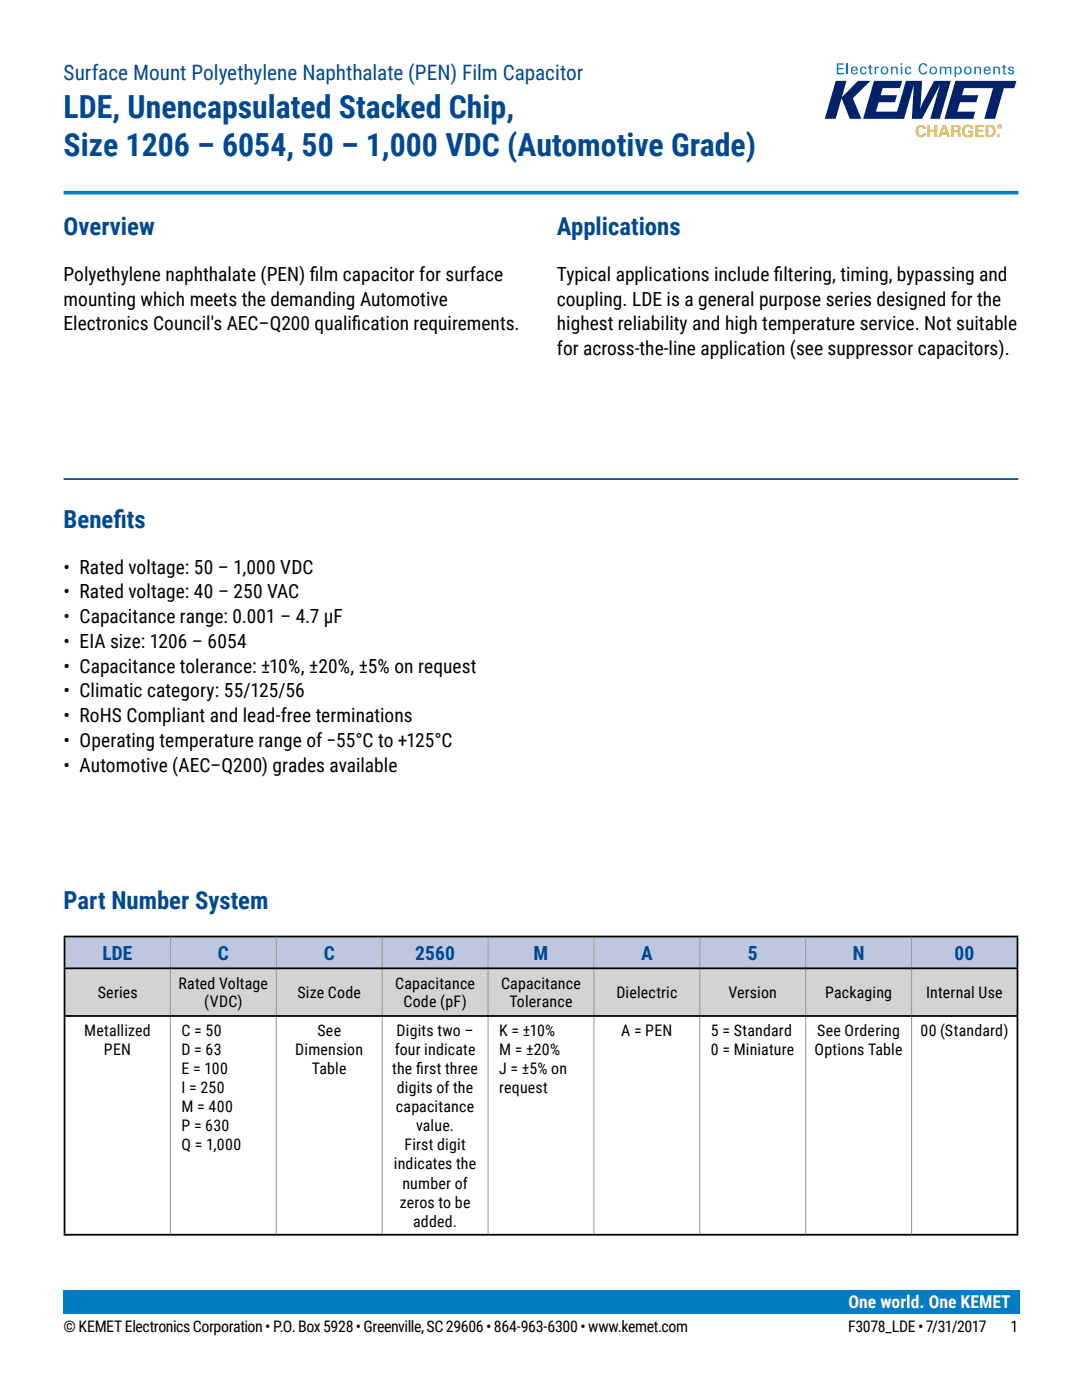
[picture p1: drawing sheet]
<svg xmlns="http://www.w3.org/2000/svg" width="216mm" height="279mm" viewBox="0 0 216 279" stroke-linecap="round" stroke-linejoin="round" font-family="sans-serif">
<defs><g id="words">
<g font-size="6.3" fill="#004990">
<text x="12.7" y="23.5">LDE, Unencapsulated Stacked Chip,</text>
<text x="12.7" y="31.1">Size 1206 – 6054, 50 – 1,000 VDC (Automotive Grade)</text>
</g>
<g font-size="4.9" fill="#004990">
<text x="12.7" y="46.9">Overview</text>
<text x="111.1" y="46.9">Applications</text>
<text x="12.7" y="105.3">Benef</text>
<text x="22.6" y="105.3">its</text>
<text x="12.7" y="181.5">Part Number System</text>
</g>
<text font-size="4.2" fill="#004990" x="12.7" y="15.9">Surface Mount Polyethylene Naphthalate (PEN) Film Capacitor</text>
<g font-size="3.9">
<text x="12.7" y="56.1">Polyethylene naphthalate (PEN) f</text>
<text x="61.8" y="56.1">ilm capacitor for surface</text>
<text x="111.1" y="56.1">Typical applications include f</text>
<text x="154.4" y="56.1">iltering, timing, bypassing and</text>
<text x="12.7" y="61">mounting which meets the demanding Automotive</text>
<text x="12.7" y="65.9">Electronics Council's AEC–Q200 qualif</text>
<text x="70.2" y="65.9">ication requirements.</text>
<text x="111.1" y="61">coupling. LDE is a general purpose series designed for the</text>
<text x="111.1" y="65.9">highest reliability and high temperature service. Not suitable</text>
<text x="111.1" y="70.9">for across-the-line application (see suppressor capacitors).</text>
<text x="12.7" y="114.5">• Rated voltage: 50 – 1,000 VDC</text>
<text x="12.7" y="119.4">• Rated voltage: 40 – 250 VAC</text>
<text x="12.7" y="124.4">• Capacitance range: 0.001 – 4.7 µF</text>
<text x="12.7" y="129.3">• EIA size: 1206 – 6054</text>
<text x="12.7" y="134.2">• Capacitance tolerance: ±10%, ±20%, ±5% on request</text>
<text x="12.7" y="139.2">• Climatic category: 55/125/56</text>
<text x="12.7" y="144.1">• RoHS Compliant and lead-free terminations</text>
<text x="12.7" y="149.1">• Operating temperature range of −55°C to +125°C</text>
<text x="12.7" y="154">• Automotive (AEC–Q200) grades available</text>
</g>
<g font-size="3.9" fill="#004990">
<text x="20.4" y="191.5">LDE</text>
<text x="43.5" y="191.5">C</text>
<text x="64.6" y="191.5">C</text>
<text x="82.9" y="191.5">2560</text>
<text x="106.5" y="191.5">M</text>
<text x="127.9" y="191.5">A</text>
<text x="149.2" y="191.5">5</text>
<text x="170.1" y="191.5">N</text>
<text x="190.5" y="191.5">00</text>
</g>
<text font-size="3.5" fill="#fff" x="169.3" y="261">One world. One KEMET</text>
<g font-size="3.2">
<text x="35.6" y="197.4">Rated Voltage</text>
<text x="78.8" y="197.4">Capacitance</text>
<text x="100" y="197.4">Capacitance</text>
<text x="19.5" y="199.2">Series</text>
<text x="40.8" y="201">(VDC)</text>
<text x="59.4" y="199.2">Size Code</text>
<text x="80.5" y="201">Code (pF)</text>
<text x="101.7" y="201">Tolerance</text>
<text x="123" y="199.2">Dielectric</text>
<text x="145.4" y="199.2">Version</text>
<text x="164.6" y="199.2">Packaging</text>
<text x="184.8" y="199.2">Internal Use</text>
<text x="16.8" y="206.7">Metallized</text>
<text x="36.2" y="206.7">C = 50</text>
<text x="63.3" y="206.7">See</text>
<text x="79.1" y="206.7">Digits two –</text>
<text x="99.6" y="206.7">K = ±10%</text>
<text x="124" y="206.7">A = PEN</text>
<text x="141.9" y="206.7">5 = Standard</text>
<text x="163.1" y="206.7">See Ordering</text>
<text x="183.7" y="206.7">00 (Standard)</text>
<text x="20.7" y="210.5">PEN</text>
<text x="36.2" y="210.5">D = 63</text>
<text x="36.2" y="214.3">E = 100</text>
<text x="58.9" y="210.5">Dimension</text>
<text x="62.3" y="214.3">Table</text>
<text x="78.3" y="214.3">the frst three</text>
<text x="78.8" y="210.5">four indicate</text>
<text x="83" y="214.3">i</text>
<text x="99.6" y="210.5">M = ±20%</text>
<text x="99.6" y="214.3">J = ±5% on</text>
<text x="141.9" y="210.5">0 = Miniature</text>
<text x="162.6" y="210.5">Options Table</text>
<text x="36.2" y="218.2">I = 250</text>
<text x="36.2" y="222">M = 400</text>
<text x="79" y="222">capacitance</text>
<text x="79.2" y="218.2">digits of the</text>
<text x="99.6" y="218.2">request</text>
<text x="36.2" y="225.8">P = 630</text>
<text x="83" y="225.8">value.</text>
<text x="36.2" y="229.6">Q = 1,000</text>
<text x="78.6" y="233.4">indicates the</text>
<text x="80.7" y="229.6">First digit</text>
<text x="80.3" y="237.2">number of</text>
<text x="79.8" y="241">zeros to be</text>
<text x="82.4" y="244.8">added.</text>
<text x="12.7" y="265.9">© KEMET Electronics Corporation • P.O. Box 5928 • Greenville, SC 29606 • 864-963-6300 • www.kemet.com</text>
<text x="169.2" y="265.9">F3078_LDE • 7/31/2017</text>
<text x="201.6" y="265.9">1</text>
</g>
</g></defs>
<path d="M12.7 261.9h190.5" fill="none" stroke="#007dc3" stroke-width=".35"/>
<g fill="#022169">
<path d="M166.8 16.1h2.1l-.9 3.3 3.2-3.3h2.5l-3.5 3.5 1.7 4.1h-2.3l-1.7-4.1-1.2 4.1h-2.1z"/>
<path d="M174.4 16.1h5.6l-.4 1.5h-3.5l-.4 1.4h3.3l-.4 1.4h-3.3l-.5 1.9h4.2l1.8-6.2h3.2l-.4 5.8 .4-1.2 2.4-4.6h3.3l-2.2 7.6h-1.9l2-6.8-3.6 6.8h-2l.3-6.7-1.9 6.7h-8.2z"/>
<path d="M190.6 16.1h12.2l-.4 1.5h-2.1l-1.7 6.1h-2.2l1.8-6.1h-5.8l-.4 1.4h3.2l-.4 1.4h-3.2l-.6 1.9h3.6l-.4 1.4h-5.7z"/>
</g>
<g fill="#eeb310">
<path d="M183.1 25.2a.94 .94 0 0 1 1-.2 .94 .94 0 0 1 .6 .7h-.5l-.1-.3-.3-.1a.97 .97 0 0 0 0 1.7l.3-.2 .1-.2h.5a1.03 1.03 0 0 1-1.2 .8 1.03 1.03 0 0 1-.8-1.2l.1-.4z"/>
<path d="M185 24.9h.6v1h.9v-1h.5v2.5h-.5v-1.1h-.9v1.1h-.6z"/>
<path d="M192.2 25.4a1.11 1.11 0 0 1 1.1-.6 1.11 1.11 0 0 1 .9 .9h-.5v-.1a.65 .65 0 0 0-.9-.3 .65 .65 0 0 0-.3 .9 .79 .79 0 0 0 1.2 .8v-.5h-.5v-.4h1v1.2a1.62 1.62 0 0 1-2.2-.7v-.9z"/>
<path d="M194.7 24.9h1.6v.4h-1.1v.6h1v.4h-1v.7h1.1v.4h-1.6z"/>
<path d="M199 26.9h.4v.5h-.4z"/>
<path d="M188.4 25.4l-.3 1h.6zM188.1 24.9h.6l.9 2.5h-.6l-.1-.6h-1l-.2 .6h-.5z"/>
<path d="M190.3 25.3v.7h.5a.35 .35 0 0 0 .4-.4 .35 .35 0 0 0-.5-.3zM189.8 24.9h1a.65 .65 0 0 1 .8 .4 .65 .65 0 0 1-.4 .9 .75 .75 0 0 1 .5 .9l.1 .3h-.6l-.1-.9-.7-.1v1h-.6z"/>
<path d="M197.2 25.3v1.7a.82 .82 0 0 0 1-.9 .82 .82 0 0 0-1-.8zM196.7 25h.8a1.2 1.2 0 0 1 1.2 1.2 1.2 1.2 0 0 1-1.3 1.2h-.7z"/>
<path d="M199.4 25.1v.1h.1zM199.3 25h.3l.1 .5-.2-.2-.2 .2zM199.1 25.3a.4 .4 0 0 0 .8 0 .4 .4 0 0 0-.8 0zM199 25.3a.46 .46 0 0 1 .9 0 .46 .46 0 0 1-.9 0z"/>
</g>
<path d="M167 12.6h1.3v.3h-1v.7h1v.2h-1v.8h1.1v.2h-1.4z" fill="#0071ce"/>
<path d="M169.1 12.6v2.2" fill="none" stroke="#0071ce" stroke-width=".28"/>
<g fill="#0071ce">
<path d="M171.8 13.5a.59 .59 0 0 1 .6-.2 .59 .59 0 0 1 .5 .5h-.3l-.3-.3a.65 .65 0 0 0-.4 .6 .65 .65 0 0 0 .4 .6l.3-.4h.3a.7 .7 0 0 1-1 .5 .7 .7 0 0 1-.2-1.1z"/>
<path d="M173.5 13l.3-.1v.4h.3v.2h-.3v1.1h.3v.2l-.6-.1v-1.2h-.3v-.2h.3z"/>
<path d="M174.5 13.3h.3v.3l.2-.3h.4v.3l-.5 .1-.1 1.1h-.3z"/>
<path d="M177.8 13.3h.3v.3a.55 .55 0 0 1 .6-.3 .55 .55 0 0 1 .4 .6v.9h-.3v-1.1a.39 .39 0 0 0-.4-.2 .39 .39 0 0 0-.3 .3v1h-.3z"/>
<path d="M180.7 13.5a.59 .59 0 0 1 .7-.2 .59 .59 0 0 1 .4 .5h-.2l-.4-.3a.65 .65 0 0 0-.3 .6 .65 .65 0 0 0 .3 .6l.4-.4h.2a.7 .7 0 0 1-.9 .5 .7 .7 0 0 1-.3-1.1z"/>
<path d="M183.7 12.8a.81 .81 0 0 1 1.3 .4h-.3a.53 .53 0 0 0-.6-.4 .53 .53 0 0 0-.4 .6 .93 .93 0 0 0 .5 1.2h.3l.2-.4h.3a.89 .89 0 0 1-1.1 .6 .89 .89 0 0 1-.6-1.1v-.4z"/>
<path d="M187.5 13.3h.3v.3l.5-.3 .5 .3a.56 .56 0 0 1 .6-.3 .56 .56 0 0 1 .4 .6v.9h-.2l-.1-1.1a.38 .38 0 0 0-.4-.2 .38 .38 0 0 0-.3 .4v.9h-.3v-1.1a.37 .37 0 0 0-.6 0l-.1 1.1h-.3z"/>
<path d="M194.4 13.3h.3v.3a.55 .55 0 0 1 .7-.3 .55 .55 0 0 1 .3 .6v.9h-.2l-.1-1.1a.39 .39 0 0 0-.4-.2 .39 .39 0 0 0-.3 .3v1h-.3z"/>
<path d="M198.2 13.3h.3v.3a.55 .55 0 0 1 .6-.3 .55 .55 0 0 1 .4 .6v.9h-.3v-1.1a.39 .39 0 0 0-.4-.2 .39 .39 0 0 0-.3 .3v1h-.3z"/>
<path d="M200.2 13l.3-.1v.4h.3v.2h-.3v1.1h.3v.2l-.6-.1v-1.2h-.3v-.2h.3z"/>
<path d="M201.2 13.5a.65 .65 0 0 1 1.1 .2h-.3a.28 .28 0 0 0-.3-.2 .28 .28 0 0 0-.2 .3l.8 .4a.6 .6 0 0 1-.5 .7 .6 .6 0 0 1-.7-.5h.3a.3 .3 0 0 0 .4 .3 .3 .3 0 0 0 .2-.4l-.1-.1a.63 .63 0 0 1-.7-.5z"/>
<path d="M170.3 13.5l-.2 .4h.8l-.2-.4zM170 13.5a.69 .69 0 0 1 .8-.2 .69 .69 0 0 1 .3 .8h-1v.4a.4 .4 0 0 0 .4 .2 .4 .4 0 0 0 .4-.4h.2a.72 .72 0 0 1-1 .5 .72 .72 0 0 1-.3-1.1z"/>
<path d="M176.2 13.5a.65 .65 0 0 0 .3 1.2 .57 .57 0 0 0 .5-.7 .57 .57 0 0 0-.8-.5zM175.7 14.1a.8 .8 0 0 1 1.6 0 .8 .8 0 0 1-1.6 0z"/>
<path d="M179.7 13.3h.3v1.5h-.3zM179.7 12.6h.4v.4h-.4z"/>
<path d="M186 13.5a.65 .65 0 0 0 .2 1.2 .57 .57 0 0 0 .5-.7 .57 .57 0 0 0-.7-.5zM185.4 14.1a.8 .8 0 0 1 1.6 0 .8 .8 0 0 1-1.6 0z"/>
<path d="M190.9 13.5a.7 .7 0 0 0 .3 1.2 .64 .64 0 0 0 .4-.6 .64 .64 0 0 0-.4-.6zM190.4 13.3h.3v.2a.71 .71 0 0 1 1-.1 .71 .71 0 0 1 .2 1 .64 .64 0 0 1-.5 .4 .64 .64 0 0 1-.7-.2v.8h-.2z"/>
<path d="M192.9 13.5a.65 .65 0 0 0 .2 1.2 .57 .57 0 0 0 .5-.7 .57 .57 0 0 0-.7-.5zM192.3 14.1a.8 .8 0 0 1 1.6 0 .8 .8 0 0 1-1.6 0z"/>
<path d="M196.8 13.5l-.2 .4h.8l-.2-.4zM196.5 13.5a.69 .69 0 0 1 .8-.2 .69 .69 0 0 1 .3 .8h-1v.4a.4 .4 0 0 0 .4 .2 .4 .4 0 0 0 .4-.4h.2a.72 .72 0 0 1-1 .5 .72 .72 0 0 1-.3-1.1z"/>
</g>
<path d="M12.7 38.5h190.5" fill="none" stroke="#007dc3" stroke-width=".71" stroke-linecap="butt"/>
<path d="M12.7 257.6h190.8v4.7h-190.8z" fill="#007dc3"/>
<path d="M12.7 95.6h190.5" fill="none" stroke="#004990" stroke-width=".35"/>
<path d="M12.9 186.9h21.1v6.4h-21.1zM34 186.9h21.1v6.4h-21.1zM55.1 186.9h21.2v6.4h-21.2zM76.3 186.9h21.1v6.4h-21.1zM97.4 186.9h21.1v6.4h-21.1zM118.5 186.9h21.1v6.4h-21.1zM139.6 186.9h21.2v6.4h-21.2zM160.8 186.9h21.1v6.4h-21.1zM181.9 186.9h21.1v6.4h-21.1z" fill="#bfc6e0"/>
<path d="M12.9 193.3h21.1v9.5h-21.1zM34 193.3h21.1v9.5h-21.1zM55.1 193.3h21.2v9.5h-21.2zM76.3 193.3h21.1v9.5h-21.1zM97.4 193.3h21.1v9.5h-21.1zM118.5 193.3h21.1v9.5h-21.1zM139.6 193.3h21.2v9.5h-21.2zM160.8 193.3h21.1v9.5h-21.1zM181.9 193.3h21.1v9.5h-21.1z" fill="#d1d3d4"/>
<g fill="none" stroke="#939598" stroke-width=".2">
<path d="M34 187.1v6M34 193.4v9.2M55.1 187.1v6M55.1 193.4v9.2M76.3 187.1v6M76.3 193.4v9.2M97.4 187.1v6M97.4 193.4v9.2M118.5 187.1v6M118.5 193.4v9.2M139.6 187.1v6M139.6 193.4v9.2"/>
<path d="M160.8 187.1v6M160.8 193.4v9.2M181.9 187.1v6M181.9 193.4v9.2M34 202.9v43.3M55.1 202.9v43.3M76.3 202.9v43.3M97.4 202.9v43.3M118.5 202.9v43.3M139.6 202.9v43.3M160.8 202.9v43.3M181.9 202.9v43.3"/>
</g>
<path d="M12.7 186.9h190.5M12.7 193.3h190.5M12.9 187.1v6M12.9 193.4v9.2M203 187.1v6M203 193.4v9.2M12.7 202.8h190.5M12.9 202.9v43.3M203 202.9v43.3M12.7 246.4h190.5" fill="none" stroke="#000" stroke-width=".35"/>
<use href="#words"/>
</svg>
